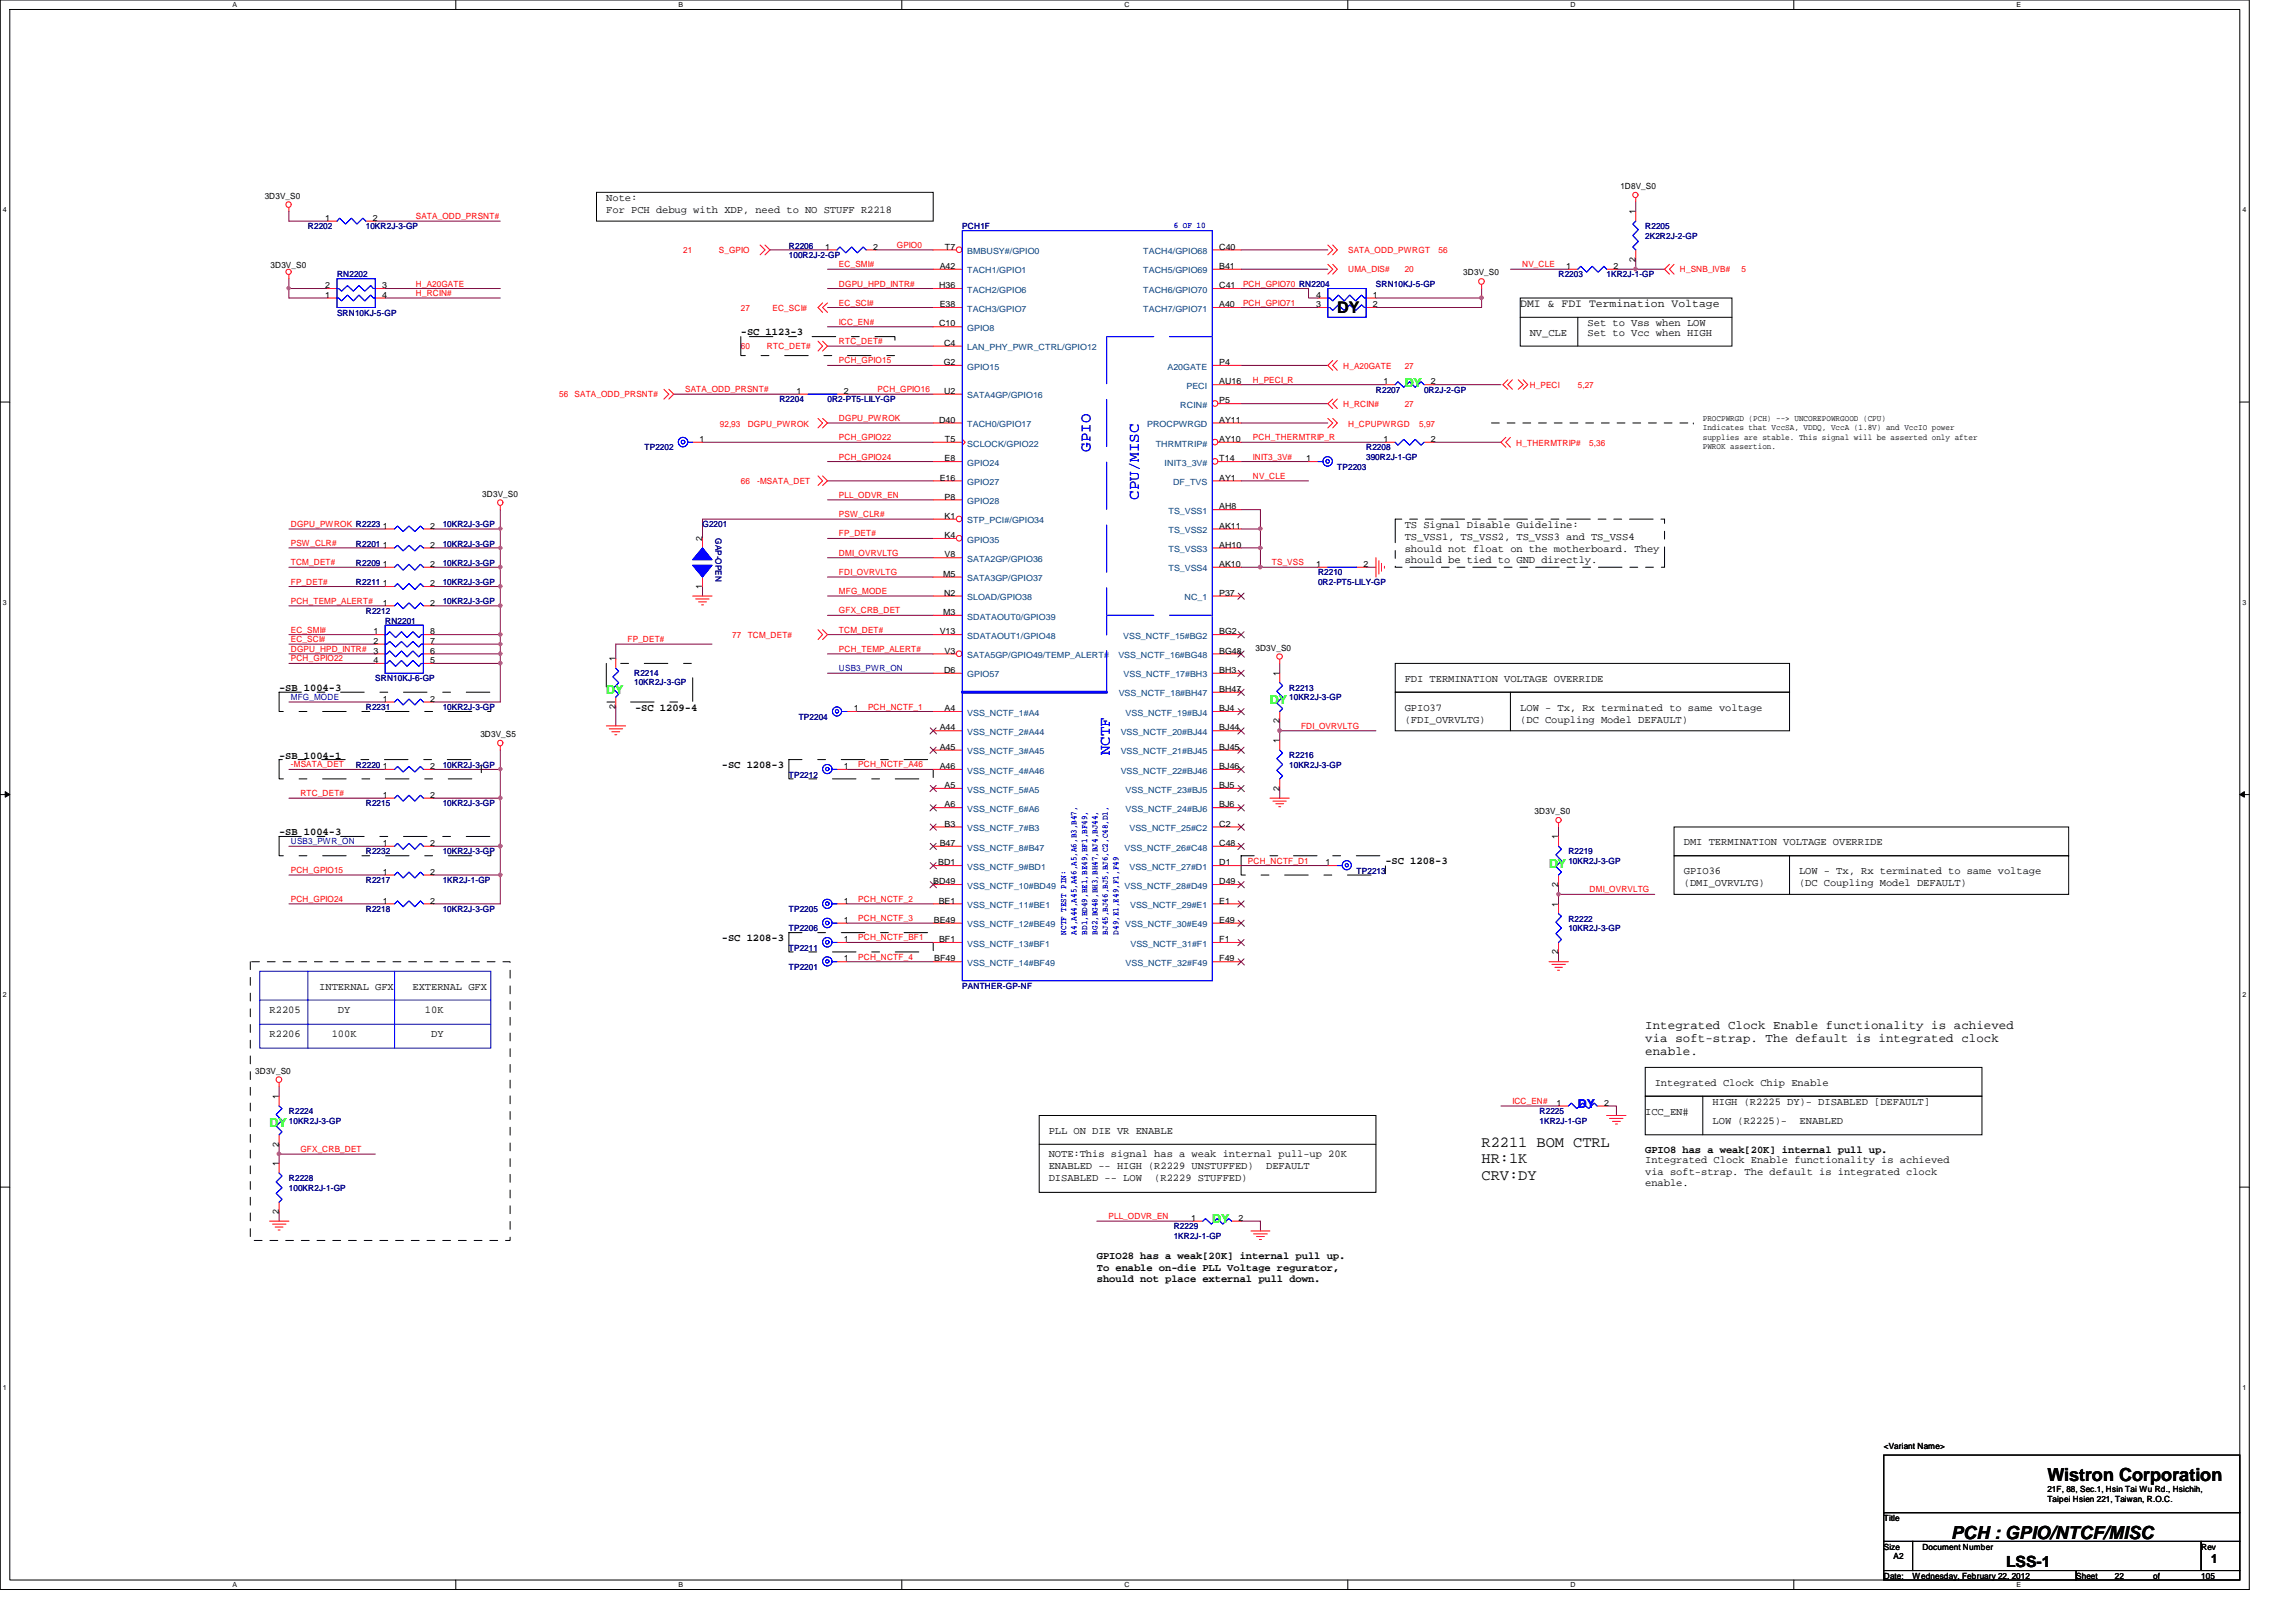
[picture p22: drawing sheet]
<svg xmlns="http://www.w3.org/2000/svg" width="297mm" height="210mm" viewBox="0 0 297 210" stroke-linecap="round" stroke-linejoin="round" font-family="sans-serif">
<defs><g id="words">
<g font-size="2.3">
<text x="264.9" y="191.7">Wistron Corporation</text>
<text x="252.4" y="199.2">PCH : GPIO/NTCF/MISC</text>
</g>
<text font-size="2.1" x="173" y="40.5">DY</text>
<g font-size="2" fill="#00f">
<text x="141.1" y="58.5" transform="rotate(-90 141.1 58.5)">GPIO</text>
<text x="147.3" y="64.7" transform="rotate(-90 147.3 64.7)">CPU/MISC</text>
<text x="143.6" y="97.7" transform="rotate(-90 143.6 97.7)">NCTF</text>
</g>
<g font-size="2">
<text x="191.7" y="148.4">R2211 BOM CTRL</text>
<text x="191.7" y="150.5">HR:1K</text>
<text x="191.7" y="152.7">CRV:DY</text>
<text x="259.5" y="202.7">LSS-1</text>
</g>
<g font-size="1.6" fill="#0f0">
<text x="181.7" y="50">DY</text>
<text x="78.4" y="89.9">DY</text>
<text x="164.3" y="91.1">DY</text>
<text x="200.4" y="112.3">DY</text>
<text x="34.9" y="145.9">DY</text>
<text x="156.8" y="158.3">DY</text>
</g>
<g font-size="1.6">
<text x="212.8" y="133.2">Integrated Clock Enable functionality is achieved</text>
<text x="212.8" y="134.9">via soft-strap. The default is integrated clock</text>
<text x="212.8" y="136.6">enable.</text>
<text x="286" y="202.3">1</text>
</g>
<text font-size="1.6" fill="#00f" x="204.1" y="143.4">DY</text>
<text font-size="1.5" x="196.7" y="39.8">DMI &amp; FDI Termination Voltage</text>
<g font-size="1.4">
<text x="78.4" y="26">Note:</text>
<text x="78.4" y="27.6">For PCH debug with XDP, need to NO STUFF R2218</text>
<text x="95.8" y="43.4">-SC 1123-3</text>
<text x="197.9" y="43.4">NV_CLE</text>
<text x="205.4" y="42.2">Set to Vss when LOW</text>
<text x="205.4" y="43.4">Set to Vcc when HIGH</text>
<text x="181.7" y="68.3">TS Signal Disable Guideline:</text>
<text x="181.7" y="69.8">TS_VSS1, TS_VSS2, TS_VSS3 and TS_VSS4</text>
<text x="181.7" y="71.4">should not float on the motherboard. They</text>
<text x="181.7" y="72.9">should be tied to GND directly.</text>
<text x="36.1" y="89.5">-SB 1004-3</text>
<text x="181.7" y="88.3">FDI TERMINATION VOLTAGE OVERRIDE</text>
<text x="82.2" y="91.9">-SC 1209-4</text>
<text x="181.7" y="92">GPIO37</text>
<text x="181.7" y="93.5">(FDI_OVRVLTG)</text>
<text x="196.7" y="92">LOW - Tx, Rx terminated to same voltage</text>
<text x="196.7" y="93.5">(DC Coupling Model DEFAULT)</text>
<text x="36.1" y="98.2">-SB 1004-1</text>
<text x="93.4" y="99.4">-SC 1208-3</text>
<text x="36.1" y="108.1">-SB 1004-3</text>
<text x="179.2" y="111.8">-SC 1208-3</text>
<text x="217.8" y="113.2">GPIO36</text>
<text x="217.8" y="109.4">DMI TERMINATION VOLTAGE OVERRIDE</text>
<text x="232.7" y="113.2">LOW - Tx, Rx terminated to same voltage</text>
<text x="217.8" y="114.7">(DMI_OVRVLTG)</text>
<text x="232.7" y="114.7">(DC Coupling Model DEFAULT)</text>
<text x="93.4" y="121.8">-SC 1208-3</text>
<text x="34.9" y="131.1">R2205</text>
<text x="41.3" y="128.1">INTERNAL GFX</text>
<text x="43.7" y="131.1">DY</text>
<text x="53.4" y="128.1">EXTERNAL GFX</text>
<text x="55" y="131.1">10K</text>
<text x="34.9" y="134.2">R2206</text>
<text x="42.9" y="134.2">100K</text>
<text x="55.8" y="134.2">DY</text>
<text x="214.1" y="140.5">Integrated Clock Chip Enable</text>
<text x="221.6" y="143">HIGH (R2225 DY)- DISABLED [DEFAULT]</text>
<text x="135.7" y="146.7">PLL ON DIE VR ENABLE</text>
<text x="135.7" y="149.8">NOTE:This signal has a weak internal pull-up 20K</text>
<text x="212.8" y="144.3">ICC_EN#</text>
<text x="212.8" y="149.2">GPIO8 has a weak[20K] internal pull up.</text>
<text x="221.6" y="145.5">LOW (R2225)-</text>
<text x="232.8" y="145.5">ENABLED</text>
<text x="135.7" y="151.3">ENABLED -- HIGH (R2229 UNSTUFFED)</text>
<text x="135.7" y="152.8">DISABLED -- LOW</text>
<text x="149.3" y="152.8">(R2229 STUFFED)</text>
<text x="163.8" y="151.3">DEFAULT</text>
<text x="212.8" y="150.5">Integrated Clock Enable functionality is achieved</text>
<text x="212.8" y="152">via soft-strap. The default is integrated clock</text>
<text x="212.8" y="153.5">enable.</text>
<text x="141.9" y="162.9">GPIO28 has a weak[20K] internal pull up.</text>
<text x="141.9" y="164.4">To enable on-die PLL Voltage regurator,</text>
<text x="141.9" y="165.9">should not place external pull down.</text>
</g>
<g font-size="1.1">
<text x="34.2" y="25.7">3D3V_S0</text>
<text x="42.1" y="28.6">1</text>
<text x="48.2" y="28.6">2</text>
<text x="209.6" y="24.4">1D8V_S0</text>
<text x="211.6" y="27.7" transform="rotate(-90 211.6 27.7)">1</text>
<text x="35" y="34.6">3D3V_S0</text>
<text x="106.8" y="32.3">1</text>
<text x="112.9" y="32.3">2</text>
<text x="121.6" y="34.8">A42</text>
<text x="122.3" y="32.3">T7</text>
<text x="157.7" y="32.3">C40</text>
<text x="157.7" y="34.8">B41</text>
<text x="189.3" y="35.6">3D3V_S0</text>
<text x="202.6" y="34.8">1</text>
<text x="208.7" y="34.8">2</text>
<text x="211.6" y="33.9" transform="rotate(-90 211.6 33.9)">2</text>
<text x="42.1" y="38.5">1</text>
<text x="42.1" y="37.3">2</text>
<text x="49.4" y="37.3">3</text>
<text x="49.4" y="38.5">4</text>
<text x="121.5" y="37.3">H36</text>
<text x="121.6" y="39.8">E38</text>
<text x="157.7" y="37.3">C41</text>
<text x="157.7" y="39.8">A40</text>
<text x="170.3" y="39.8">3</text>
<text x="170.3" y="38.5">4</text>
<text x="177.6" y="38.5">1</text>
<text x="177.6" y="39.8">2</text>
<text x="121.5" y="42.2">C10</text>
<text x="122.1" y="47.2">G2</text>
<text x="122.1" y="44.7">C4</text>
<text x="157.7" y="47.2">P4</text>
<text x="103" y="51">1</text>
<text x="109.2" y="51">2</text>
<text x="122.1" y="51">U2</text>
<text x="157.7" y="52.2">P5</text>
<text x="157.7" y="49.7">AU16</text>
<text x="179" y="49.7">1</text>
<text x="185.1" y="49.7">2</text>
<text x="90.5" y="57.2">1</text>
<text x="121.5" y="54.7">D40</text>
<text x="122.2" y="59.7">E8</text>
<text x="122.3" y="57.2">T5</text>
<text x="157.7" y="57.2">AY10</text>
<text x="157.7" y="59.7">T14</text>
<text x="157.7" y="54.7">AY11</text>
<text x="169" y="59.7">1</text>
<text x="179" y="57.2">1</text>
<text x="185.1" y="57.2">2</text>
<text x="220.3" y="54.4">PROCPWRGD (PCH) --&gt; UNCOREPOWRGOOD (CPU)</text>
<text x="220.3" y="55.7">Indicates that VccSA, VDDQ, VccA (1.8V) and VccIO power</text>
<text x="220.3" y="56.9">supplies are stable. This signal will be asserted only after</text>
<text x="220.3" y="58.1">PWROK assertion.</text>
<text x="62.4" y="64.3">3D3V_S0</text>
<text x="121.6" y="62.2">E16</text>
<text x="122.2" y="64.6">P8</text>
<text x="157.7" y="65.9">AH8</text>
<text x="157.7" y="62.2">AY1</text>
<text x="49.5" y="70.9">1</text>
<text x="49.5" y="68.4">1</text>
<text x="55.7" y="70.9">2</text>
<text x="55.7" y="68.4">2</text>
<text x="90.8" y="70" transform="rotate(-90 90.8 70)">2</text>
<text x="122.2" y="67.1">K1</text>
<text x="122.2" y="69.6">K4</text>
<text x="157.7" y="70.9">AH10</text>
<text x="157.7" y="68.4">AK11</text>
<text x="49.5" y="75.9">1</text>
<text x="49.5" y="73.4">1</text>
<text x="55.7" y="75.9">2</text>
<text x="55.7" y="73.4">2</text>
<text x="90.8" y="76.2" transform="rotate(-90 90.8 76.2)">1</text>
<text x="122" y="74.6">M5</text>
<text x="122.1" y="77.1">N2</text>
<text x="122.2" y="72.1">V8</text>
<text x="157.7" y="77.1">P37</text>
<text x="157.7" y="73.4">AK10</text>
<text x="170.3" y="73.4">1</text>
<text x="176.4" y="73.4">2</text>
<text x="48.3" y="82.1">1</text>
<text x="48.3" y="83.3">2</text>
<text x="49.5" y="78.4">1</text>
<text x="55.7" y="83.3">7</text>
<text x="55.7" y="82.1">8</text>
<text x="55.7" y="78.4">2</text>
<text x="121.6" y="82.1">V13</text>
<text x="122" y="79.6">M3</text>
<text x="157.7" y="82.1">BG2</text>
<text x="48.3" y="84.6">3</text>
<text x="48.3" y="85.8">4</text>
<text x="55.7" y="85.8">5</text>
<text x="55.7" y="84.6">6</text>
<text x="79.6" y="85.6" transform="rotate(-90 79.6 85.6)">1</text>
<text x="122.1" y="87.1">D6</text>
<text x="122.2" y="84.6">V3</text>
<text x="157.7" y="89.5">BH47</text>
<text x="157.7" y="84.6">BG48</text>
<text x="157.7" y="87.1">BH3</text>
<text x="162.4" y="84.2">3D3V_S0</text>
<text x="165.5" y="87.5" transform="rotate(-90 165.5 87.5)">1</text>
<text x="49.5" y="90.8">1</text>
<text x="55.7" y="90.8">2</text>
<text x="62.1" y="95.4">3D3V_S5</text>
<text x="79.6" y="91.7" transform="rotate(-90 79.6 91.7)">2</text>
<text x="110.4" y="92">1</text>
<text x="121.6" y="94.5">A44</text>
<text x="122.2" y="92">A4</text>
<text x="157.7" y="92">BJ4</text>
<text x="157.7" y="94.5">BJ44</text>
<text x="165.5" y="93.6" transform="rotate(-90 165.5 93.6)">2</text>
<text x="49.5" y="99.5">1</text>
<text x="55.7" y="99.5">2</text>
<text x="109.2" y="99.5">1</text>
<text x="121.6" y="97">A45</text>
<text x="121.6" y="99.5">A46</text>
<text x="122.2" y="102">A5</text>
<text x="157.7" y="102">BJ5</text>
<text x="157.7" y="97">BJ45</text>
<text x="157.7" y="99.5">BJ46</text>
<text x="165.5" y="96.2" transform="rotate(-90 165.5 96.2)">1</text>
<text x="49.5" y="103.3">1</text>
<text x="55.7" y="103.3">2</text>
<text x="122.2" y="104.5">A6</text>
<text x="122.2" y="107">B3</text>
<text x="157.7" y="104.5">BJ6</text>
<text x="157.7" y="107">C2</text>
<text x="165.5" y="102.3" transform="rotate(-90 165.5 102.3)">2</text>
<text x="198.5" y="105.3">3D3V_S0</text>
<text x="49.5" y="109.5">1</text>
<text x="49.5" y="113.2">1</text>
<text x="55.7" y="109.5">2</text>
<text x="55.7" y="113.2">2</text>
<text x="121.4" y="112">BD1</text>
<text x="121.6" y="109.5">B47</text>
<text x="157.7" y="109.5">C48</text>
<text x="157.7" y="112">D1</text>
<text x="171.5" y="112">1</text>
<text x="201.6" y="108.6" transform="rotate(-90 201.6 108.6)">1</text>
<text x="49.5" y="116.9">1</text>
<text x="55.7" y="116.9">2</text>
<text x="109.2" y="119.4">1</text>
<text x="109.2" y="116.9">1</text>
<text x="120.7" y="114.4">BD49</text>
<text x="120.8" y="119.4">BE49</text>
<text x="121.5" y="116.9">BE1</text>
<text x="157.7" y="114.4">D49</text>
<text x="157.7" y="116.9">E1</text>
<text x="157.7" y="119.4">E49</text>
<text x="201.6" y="117.3" transform="rotate(-90 201.6 117.3)">1</text>
<text x="201.6" y="114.8" transform="rotate(-90 201.6 114.8)">2</text>
<text x="109.2" y="121.9">1</text>
<text x="109.2" y="124.4">1</text>
<text x="120.9" y="124.4">BF49</text>
<text x="121.5" y="121.9">BF1</text>
<text x="157.7" y="124.4">F49</text>
<text x="157.7" y="121.9">F1</text>
<text x="201.6" y="123.5" transform="rotate(-90 201.6 123.5)">2</text>
<text x="33" y="138.9">3D3V_S0</text>
<text x="36.1" y="142.2" transform="rotate(-90 36.1 142.2)">1</text>
<text x="201.4" y="143.1">1</text>
<text x="207.5" y="143.1">2</text>
<text x="36.1" y="148.4" transform="rotate(-90 36.1 148.4)">2</text>
<text x="36.1" y="150.9" transform="rotate(-90 36.1 150.9)">1</text>
<text x="36.1" y="157.1" transform="rotate(-90 36.1 157.1)">2</text>
<text x="154.1" y="158">1</text>
<text x="160.2" y="158">2</text>
<text x="243.7" y="187.5">&lt;Variant Name&gt;</text>
<text x="243.7" y="196.8">Title</text>
<text x="264.9" y="193.1">21F, 88, Sec.1, Hsin Tai Wu Rd., Hsichih,</text>
<text x="264.9" y="194.4">Taipei Hsien 221, Taiwan, R.O.C.</text>
<text x="243.7" y="200.5">Size</text>
<text x="245" y="201.8">A2</text>
<text x="248.7" y="200.5">Document Number</text>
<text x="284.8" y="200.5">Rev</text>
<text x="243.7" y="204.3">Date:</text>
<text x="247.4" y="204.3">Wednesday, February 22, 2012</text>
<text x="268.6" y="204.3">Sheet</text>
<text x="273.6" y="204.3">22</text>
<text x="278.5" y="204.3">of</text>
<text x="284.8" y="204.3">105</text>
</g>
<g font-size="1.1" fill="#000080">
<text x="39.8" y="29.7">R2202</text>
<text x="47.3" y="29.7">10KR2J-3-GP</text>
<text x="124.5" y="29.7">PCH1F</text>
<text x="212.8" y="29.7">R2205</text>
<text x="43.6" y="35.9">RN2202</text>
<text x="102.1" y="32.2">R2206</text>
<text x="102.1" y="33.4">100R2J-2-GP</text>
<text x="201.6" y="35.9">R2203</text>
<text x="207.9" y="35.9">1KR2J-1-GP</text>
<text x="212.8" y="30.9">2K2R2J-2-GP</text>
<text x="43.6" y="40.9">SRN10KJ-5-GP</text>
<text x="178" y="37.1">SRN10KJ-5-GP</text>
<text x="100.8" y="52.1">R2204</text>
<text x="107.1" y="52.1">0R2-PT5-LILY-GP</text>
<text x="178" y="50.8">R2207</text>
<text x="184.2" y="50.8">0R2J-2-GP</text>
<text x="83.4" y="58.3">TP2202</text>
<text x="176.7" y="58.3">R2208</text>
<text x="176.7" y="59.5">390R2J-1-GP</text>
<text x="173" y="60.8">TP2203</text>
<text x="46.1" y="70.7">R2201</text>
<text x="57.3" y="70.7">10KR2J-3-GP</text>
<text x="57.3" y="68.2">10KR2J-3-GP</text>
<text x="90.9" y="68.2">G2201</text>
<text x="92.6" y="69.7" transform="rotate(90 92.6 69.7)">GAP-OPEN</text>
<text x="46.1" y="75.7">R2211</text>
<text x="46.1" y="73.2">R2209</text>
<text x="57.3" y="75.7">10KR2J-3-GP</text>
<text x="57.3" y="73.2">10KR2J-3-GP</text>
<text x="170.5" y="74.5">R2210</text>
<text x="170.5" y="75.7">0R2-PT5-LILY-GP</text>
<text x="47.3" y="79.5">R2212</text>
<text x="49.8" y="80.7">RN2201</text>
<text x="57.3" y="78.2">10KR2J-3-GP</text>
<text x="48.6" y="88.2">SRN10KJ-6-GP</text>
<text x="82" y="87.5">R2214</text>
<text x="82" y="88.6">10KR2J-3-GP</text>
<text x="166.8" y="89.4">R2213</text>
<text x="47.3" y="91.9">R2231</text>
<text x="57.3" y="91.9">10KR2J-3-GP</text>
<text x="103.3" y="93.1">TP2204</text>
<text x="166.8" y="90.6">10KR2J-3-GP</text>
<text x="46.1" y="99.4">R2220</text>
<text x="57.3" y="99.4">10KR2J-3-GP</text>
<text x="102.1" y="100.6">TP2212</text>
<text x="166.8" y="98.1">R2216</text>
<text x="166.8" y="99.4">10KR2J-3-GP</text>
<text x="47.3" y="104.4">R2215</text>
<text x="57.3" y="104.4">10KR2J-3-GP</text>
<text x="47.3" y="110.6">R2232</text>
<text x="57.3" y="110.6">10KR2J-3-GP</text>
<text x="175.5" y="113.1">TP2213</text>
<text x="202.9" y="110.6">R2219</text>
<text x="202.9" y="111.8">10KR2J-3-GP</text>
<text x="47.3" y="118">R2218</text>
<text x="47.3" y="114.3">R2217</text>
<text x="57.3" y="118">10KR2J-3-GP</text>
<text x="57.3" y="114.3">1KR2J-1-GP</text>
<text x="102.1" y="118">TP2205</text>
<text x="202.9" y="119.3">R2222</text>
<text x="102.1" y="123">TP2211</text>
<text x="102.1" y="120.5">TP2206</text>
<text x="102.1" y="125.5">TP2201</text>
<text x="202.9" y="120.5">10KR2J-3-GP</text>
<text x="124.5" y="128">PANTHER-GP-NF</text>
<text x="37.4" y="144.2">R2224</text>
<text x="37.4" y="145.4">10KR2J-3-GP</text>
<text x="199.2" y="144.2">R2225</text>
<text x="199.2" y="145.4">1KR2J-1-GP</text>
<text x="37.4" y="152.9">R2228</text>
<text x="37.4" y="154.1">100KR2J-1-GP</text>
<text x="151.8" y="159.1">R2229</text>
<text x="151.8" y="160.4">1KR2J-1-GP</text>
</g>
<g font-size="1.1" fill="#f00">
<text x="53.8" y="28.4">SATA_ODD_PRSNT#</text>
<text x="88.4" y="32.8">21</text>
<text x="93" y="32.8">S_GPIO</text>
<text x="108.5" y="34.6">EC_SMI#</text>
<text x="116" y="32.1">GPIO0</text>
<text x="174.4" y="32.8">SATA_ODD_PWRGT</text>
<text x="174.4" y="35.3">UMA_DIS#</text>
<text x="181.7" y="35.3">20</text>
<text x="186.1" y="32.8">56</text>
<text x="196.9" y="34.6">NV_CLE</text>
<text x="217.3" y="35.3">H_SNB_IVB#</text>
<text x="225.3" y="35.3">5</text>
<text x="53.8" y="38.3">H_RCIN#</text>
<text x="53.8" y="37.1">H_A20GATE</text>
<text x="95.8" y="40.3">27</text>
<text x="99.9" y="40.3">EC_SCI#</text>
<text x="108.5" y="37.1">DGPU_HPD_INTR#</text>
<text x="108.5" y="39.5">EC_SCI#</text>
<text x="160.8" y="37.1">PCH_GPIO70 RN2204</text>
<text x="160.8" y="39.5">PCH_GPIO71</text>
<text x="95.8" y="45.2">60</text>
<text x="99.2" y="45.2">RTC_DET#</text>
<text x="108.5" y="42">ICC_EN#</text>
<text x="108.5" y="47">PCH_GPIO15</text>
<text x="108.5" y="44.5">RTC_DET#</text>
<text x="173.8" y="47.7">H_A20GATE</text>
<text x="181.7" y="47.7">27</text>
<text x="72.3" y="51.4">56</text>
<text x="74.3" y="51.4">SATA_ODD_PRSNT#</text>
<text x="88.6" y="50.8">SATA_ODD_PRSNT#</text>
<text x="113.5" y="50.8">PCH_GPIO16</text>
<text x="162.1" y="49.5">H_PECI_R</text>
<text x="173.8" y="52.7">H_RCIN#</text>
<text x="181.7" y="52.7">27</text>
<text x="197.9" y="50.2">H_PECI</text>
<text x="204.1" y="50.2">5,27</text>
<text x="93.1" y="55.2">92,93</text>
<text x="96.7" y="55.2">DGPU_PWROK</text>
<text x="108.5" y="54.5">DGPU_PWROK</text>
<text x="108.5" y="59.5">PCH_GPIO24</text>
<text x="108.5" y="57">PCH_GPIO22</text>
<text x="162.1" y="57">PCH_THERMTRIP_R</text>
<text x="162.1" y="59.5">INIT3_3V#</text>
<text x="174.4" y="55.2">H_CPUPWRGD</text>
<text x="183.6" y="55.2">5,97</text>
<text x="196.2" y="57.7">H_THERMTRIP#</text>
<text x="205.6" y="57.7">5,36</text>
<text x="95.8" y="62.7">66</text>
<text x="98" y="62.7">-MSATA_DET</text>
<text x="108.5" y="64.4">PLL_ODVR_EN</text>
<text x="162.1" y="62">NV_CLE</text>
<text x="37.6" y="70.7">PSW_CLR#</text>
<text x="37.6" y="68.2">DGPU_PWROK R2223</text>
<text x="108.5" y="66.9">PSW_CLR#</text>
<text x="108.5" y="69.4">FP_DET#</text>
<text x="108.5" y="71.9">DMI_OVRVLTG</text>
<text x="37.6" y="73.2">TCM_DET#</text>
<text x="37.6" y="75.6">FP_DET#</text>
<text x="108.5" y="76.9">MFG_MODE</text>
<text x="108.5" y="74.4">FDI_OVRVLTG</text>
<text x="164.5" y="73.2">TS_VSS</text>
<text x="37.6" y="81.9">EC_SMI#</text>
<text x="37.6" y="83.1">EC_SCI#</text>
<text x="37.6" y="78.1">PCH_TEMP_ALERT#</text>
<text x="81.2" y="83.1">FP_DET#</text>
<text x="94.7" y="82.5">77</text>
<text x="96.7" y="82.5">TCM_DET#</text>
<text x="108.5" y="79.4">GFX_CRB_DET</text>
<text x="108.5" y="81.9">TCM_DET#</text>
<text x="37.6" y="85.6">PCH_GPIO22</text>
<text x="37.6" y="84.4">DGPU_HPD_INTR#</text>
<text x="108.5" y="84.4">PCH_TEMP_ALERT#</text>
<text x="112.3" y="91.8">PCH_NCTF_1</text>
<text x="168.3" y="94.3">FDI_OVRVLTG</text>
<text x="37.6" y="99.3">-MSATA_DET</text>
<text x="111" y="99.3">PCH_NCTF_A46</text>
<text x="38.9" y="103">RTC_DET#</text>
<text x="37.6" y="113">PCH_GPIO15</text>
<text x="161.5" y="111.8">PCH_NCTF_D1</text>
<text x="37.6" y="116.7">PCH_GPIO24</text>
<text x="111" y="116.7">PCH_NCTF_2</text>
<text x="111" y="119.2">PCH_NCTF_3</text>
<text x="205.7" y="115.5">DMI_OVRVLTG</text>
<text x="111" y="124.2">PCH_NCTF_4</text>
<text x="111" y="121.7">PCH_NCTF_BF1</text>
<text x="195.7" y="142.9">ICC_EN#</text>
<text x="38.9" y="149.1">GFX_CRB_DET</text>
<text x="143.4" y="157.8">PLL_ODVR_EN</text>
</g>
<g font-size="1.1" fill="#00f">
<text x="151.8" y="29.5">6 OF 10</text>
<text x="108.5" y="86.9">USB3_PWR_ON</text>
<text x="37.6" y="90.6">MFG_MODE</text>
<text x="37.6" y="109.3">USB3_PWR_ON</text>
<text x="137.9" y="120.9" transform="rotate(-90 137.9 120.9)">NCTF TEST PIN:</text>
<text x="139.3" y="120.9" transform="rotate(-90 139.3 120.9)">A4,A44,A45,A46,A5,A6,B3,B47,</text>
<text x="140.6" y="120.9" transform="rotate(-90 140.6 120.9)">BD1,BD49,BE1,BE49,BF1,BF49,</text>
<text x="142" y="120.9" transform="rotate(-90 142 120.9)">BG2,BG48,BH3,BH47,BJ4,BJ44,</text>
<text x="143.3" y="120.9" transform="rotate(-90 143.3 120.9)">BJ45,BJ46,BJ5,BJ6,C2,C48,D1,</text>
<text x="144.7" y="120.9" transform="rotate(-90 144.7 120.9)">D49,E1,E49,F1,F49</text>
</g>
<g font-size="1.1" fill="#004080">
<text x="125.1" y="32.9">BMBUSY#/GPIO0</text>
<text x="125.1" y="35.4">TACH1/GPIO1</text>
<text x="147.9" y="32.9">TACH4/GPIO68</text>
<text x="147.9" y="35.4">TACH5/GPIO69</text>
<text x="125.1" y="37.9">TACH2/GPIO6</text>
<text x="125.1" y="40.3">TACH3/GPIO7</text>
<text x="147.9" y="37.9">TACH6/GPIO70</text>
<text x="147.9" y="40.3">TACH7/GPIO71</text>
<text x="125.1" y="45.3">LAN_PHY_PWR_CTRL/GPIO12</text>
<text x="125.1" y="42.8">GPIO8</text>
<text x="125.1" y="47.8">GPIO15</text>
<text x="151" y="47.8">A20GATE</text>
<text x="125.1" y="51.6">SATA4GP/GPIO16</text>
<text x="152.7" y="52.8">RCIN#</text>
<text x="153.5" y="50.3">PECI</text>
<text x="125.1" y="55.3">TACH0/GPIO17</text>
<text x="125.1" y="57.8">SCLOCK/GPIO22</text>
<text x="148.4" y="55.3">PROCPWRGD</text>
<text x="149.5" y="57.8">THRMTRIP#</text>
<text x="125.1" y="62.8">GPIO27</text>
<text x="125.1" y="65.2">GPIO28</text>
<text x="125.1" y="60.3">GPIO24</text>
<text x="150.7" y="60.3">INIT3_3V#</text>
<text x="151.8" y="62.8">DF_TVS</text>
<text x="125.1" y="67.7">STP_PCI#/GPIO34</text>
<text x="125.1" y="70.2">GPIO35</text>
<text x="151.2" y="71.5">TS_VSS3</text>
<text x="151.2" y="69">TS_VSS2</text>
<text x="151.2" y="66.5">TS_VSS1</text>
<text x="125.1" y="75.2">SATA3GP/GPIO37</text>
<text x="125.1" y="77.7">SLOAD/GPIO38</text>
<text x="125.1" y="72.7">SATA2GP/GPIO36</text>
<text x="151.2" y="74">TS_VSS4</text>
<text x="153.2" y="77.7">NC_1</text>
<text x="125.1" y="80.2">SDATAOUT0/GPIO39</text>
<text x="125.1" y="82.7">SDATAOUT1/GPIO48</text>
<text x="145.3" y="82.7">VSS_NCTF_15#BG2</text>
<text x="125.1" y="87.7">GPIO57</text>
<text x="125.1" y="85.2">SATA5GP/GPIO49/TEMP_ALERT#</text>
<text x="144.7" y="85.2">VSS_NCTF_16#BG48</text>
<text x="145.4" y="87.7">VSS_NCTF_17#BH3</text>
<text x="125.1" y="92.6">VSS_NCTF_1#A4</text>
<text x="125.1" y="95.1">VSS_NCTF_2#A44</text>
<text x="144.7" y="90.1">VSS_NCTF_18#BH47</text>
<text x="145" y="95.1">VSS_NCTF_20#BJ44</text>
<text x="145.6" y="92.6">VSS_NCTF_19#BJ4</text>
<text x="125.1" y="97.6">VSS_NCTF_3#A45</text>
<text x="125.1" y="100.1">VSS_NCTF_4#A46</text>
<text x="145" y="97.6">VSS_NCTF_21#BJ45</text>
<text x="145" y="100.1">VSS_NCTF_22#BJ46</text>
<text x="125.1" y="102.6">VSS_NCTF_5#A5</text>
<text x="125.1" y="105.1">VSS_NCTF_6#A6</text>
<text x="125.1" y="107.6">VSS_NCTF_7#B3</text>
<text x="145.6" y="102.6">VSS_NCTF_23#BJ5</text>
<text x="145.6" y="105.1">VSS_NCTF_24#BJ6</text>
<text x="146.1" y="107.6">VSS_NCTF_25#C2</text>
<text x="125.1" y="110.1">VSS_NCTF_8#B47</text>
<text x="125.1" y="112.6">VSS_NCTF_9#BD1</text>
<text x="145.5" y="110.1">VSS_NCTF_26#C48</text>
<text x="146.1" y="112.6">VSS_NCTF_27#D1</text>
<text x="125.1" y="115">VSS_NCTF_10#BD49</text>
<text x="125.1" y="117.5">VSS_NCTF_11#BE1</text>
<text x="145.5" y="115">VSS_NCTF_28#D49</text>
<text x="146.2" y="117.5">VSS_NCTF_29#E1</text>
<text x="125.1" y="120">VSS_NCTF_12#BE49</text>
<text x="125.1" y="122.5">VSS_NCTF_13#BF1</text>
<text x="125.1" y="125">VSS_NCTF_14#BF49</text>
<text x="145.6" y="120">VSS_NCTF_30#E49</text>
<text x="145.6" y="125">VSS_NCTF_32#F49</text>
<text x="146.3" y="122.5">VSS_NCTF_31#F1</text>
</g>
<g font-size=".9">
<text x="30.1" y=".9">A</text>
<text x="87.8" y=".9">B</text>
<text x="145.5" y=".9">C</text>
<text x="203.2" y=".9">D</text>
<text x="260.9" y=".9">E</text>
<text x=".4" y="27.4">4</text>
<text x="290.1" y="27.4">4</text>
<text x=".4" y="78.2">3</text>
<text x="290.1" y="78.2">3</text>
<text x=".4" y="129">2</text>
<text x="290.1" y="129">2</text>
<text x=".4" y="179.8">1</text>
<text x="290.1" y="179.8">1</text>
<text x="30.1" y="205.4">A</text>
<text x="87.8" y="205.4">B</text>
<text x="145.5" y="205.4">C</text>
<text x="203.2" y="205.4">D</text>
<text x="260.9" y="205.4">E</text>
</g>
</g></defs>
<path d="M0 0h291v205.7h-291zM1.3 1.2h288.5v203.3h-288.5z" fill="none" stroke="#000" stroke-width=".13"/>
<g fill="#fff">
<path d="M30.1 .1h.5v1h-.5z"/>
<path d="M30.1 204.6h.5v1h-.5z"/>
</g>
<path d="M59 0v1.2M59 204.5v1.2" fill="none" stroke="#000" stroke-width=".13"/>
<g fill="#fff">
<path d="M87.8 .1h.6v1h-.6z"/>
<path d="M87.8 204.6h.6v1h-.6z"/>
</g>
<path d="M116.7 0v1.2M116.7 204.5v1.2" fill="none" stroke="#000" stroke-width=".13"/>
<g fill="#fff">
<path d="M145.5 .1h.6v1h-.6z"/>
<path d="M145.5 204.6h.6v1h-.6z"/>
</g>
<path d="M174.4 0v1.2M174.4 204.5v1.2" fill="none" stroke="#000" stroke-width=".13"/>
<g fill="#fff">
<path d="M203.2 .1h.6v1h-.6z"/>
<path d="M203.2 204.6h.6v1h-.6z"/>
</g>
<path d="M232.1 0v1.2M232.1 204.5v1.2" fill="none" stroke="#000" stroke-width=".13"/>
<g fill="#fff">
<path d="M260.9 .1h.6v1h-.6z"/>
<path d="M260.9 204.6h.6v1h-.6z"/>
<path d="M.4 26.6h.5v1h-.5z"/>
<path d="M290.1 26.6h.5v1h-.5z"/>
<path d="M.4 77.4h.5v1h-.5z"/>
<path d="M290.1 77.4h.5v1h-.5z"/>
</g>
<path d="M0 52h1.3M289.8 52h1.2" fill="none" stroke="#000" stroke-width=".13"/>
<g fill="#fff">
<path d="M.4 128.2h.5v1h-.5z"/>
<path d="M290.1 128.2h.5v1h-.5z"/>
</g>
<path d="M0 102.8h1.3M.7 102.4l.6 .4-.6 .4zM289.8 102.8h1.2M289.8 102.8l.6-.4v.8z" fill="none" stroke="#000" stroke-width=".13"/>
<path d="M.7 102.4l.6 .4-.6 .4zM289.8 102.8l.6-.4v.8z" fill="#000"/>
<g fill="#fff">
<path d="M.4 179h.5v1h-.5z"/>
<path d="M290.1 179h.5v1h-.5z"/>
</g>
<path d="M0 153.6h1.3M289.8 153.6h1.2" fill="none" stroke="#000" stroke-width=".13"/>
<path d="M160.6 70.9h2.5v2.5h-2.5" fill="none" stroke="#800040" stroke-width=".13"/>
<path d="M162.9 73.2h.3l.1 .2-.1 .1-.2 .1-.1-.1z" fill-rule="evenodd" fill="#f0f"/>
<path d="M162.9 73.2h.3l.1 .2-.1 .1-.2 .1-.1-.1z" fill="none" stroke="#f0f" stroke-width=".13"/>
<path d="M162.9 70.8h.3l.1 .1-.1 .1-.2 .1-.1-.1z" fill-rule="evenodd" fill="#f0f"/>
<path d="M162.9 70.8h.3l.1 .1-.1 .1-.2 .1-.1-.1z" fill="none" stroke="#f0f" stroke-width=".13"/>
<path d="M160.6 66h2.5M160.6 68.5h2.5v2.4M163.1 73.4h7.4" fill="none" stroke="#800040" stroke-width=".13"/>
<path d="M162.9 68.3h.3l.1 .1-.1 .1-.2 .1-.1-.1z" fill-rule="evenodd" fill="#f0f"/>
<path d="M162.9 68.3h.3l.1 .1-.1 .1-.2 .1-.1-.1z" fill="none" stroke="#f0f" stroke-width=".13"/>
<path d="M64.7 78.4v3.7" fill="none" stroke="#800040" stroke-width=".13"/>
<path d="M64.6 78.2h.3v.2v.1l-.2 .1-.1-.1z" fill-rule="evenodd" fill="#f0f"/>
<path d="M64.6 78.2h.3v.2v.1l-.2 .1-.1-.1z" fill="none" stroke="#f0f" stroke-width=".13"/>
<g fill="none" stroke="#800040" stroke-width=".13">
<path d="M37.4 36.1v2.5h4.9M49.8 38.6h14.9M160.6 34.8h11.2M107.1 54.7h13.6M37.4 73.4h12.4M90.9 67.2v2.5M107.1 77.1h13.6M110.8 92.1h9.9M37.4 113.2h12.4M56 113.2h8.7M56 109.5h8.7M109.6 117h11.1"/>
<path d="M109.6 119.5h11.1M109.6 124.5h11.1"/>
</g>
<path d="M64.6 109.3h.3v.2v.1l-.2 .1-.1-.1z" fill-rule="evenodd" fill="#f0f"/>
<path d="M64.6 109.3h.3v.2v.1l-.2 .1-.1-.1z" fill="none" stroke="#f0f" stroke-width=".13"/>
<path d="M37.4 90.8h12.4M56 90.8h8.7M64.7 103.3v6.2" fill="none" stroke="#800040" stroke-width=".13"/>
<path d="M64.6 103.1h.3v.2v.1l-.2 .1-.1-.1z" fill-rule="evenodd" fill="#f0f"/>
<path d="M64.6 103.1h.3v.2v.1l-.2 .1-.1-.1z" fill="none" stroke="#f0f" stroke-width=".13"/>
<path d="M37.4 37.3h4.9M37.4 109.5h12.4" fill="none" stroke="#800040" stroke-width=".13"/>
<path d="M37.2 37.1h.3v.2v.1l-.2 .1-.1-.1z" fill-rule="evenodd" fill="#f0f"/>
<path d="M37.2 37.1h.3v.2v.1l-.2 .1-.1-.1z" fill="none" stroke="#f0f" stroke-width=".13"/>
<path d="M49.8 37.3h14.9M56 82.1h8.7" fill="none" stroke="#800040" stroke-width=".13"/>
<path d="M64.6 81.9h.3v.2v.2h-.2h-.1z" fill-rule="evenodd" fill="#f0f"/>
<path d="M64.6 81.9h.3v.2v.2h-.2h-.1z" fill="none" stroke="#f0f" stroke-width=".13"/>
<path d="M56 83.4h8.7" fill="none" stroke="#800040" stroke-width=".13"/>
<path d="M64.6 83.2h.3v.2v.1l-.2 .1-.1-.1z" fill-rule="evenodd" fill="#f0f"/>
<path d="M64.6 83.2h.3v.2v.1l-.2 .1-.1-.1z" fill="none" stroke="#f0f" stroke-width=".13"/>
<path d="M56 84.6h8.7" fill="none" stroke="#800040" stroke-width=".13"/>
<path d="M64.6 84.4h.3v.2v.2h-.2h-.1z" fill-rule="evenodd" fill="#f0f"/>
<path d="M64.6 84.4h.3v.2v.2h-.2h-.1z" fill="none" stroke="#f0f" stroke-width=".13"/>
<path d="M56 85.9h8.7" fill="none" stroke="#800040" stroke-width=".13"/>
<path d="M64.6 85.7h.3v.1v.2l-.2 .1-.1-.1z" fill-rule="evenodd" fill="#f0f"/>
<path d="M64.6 85.7h.3v.1v.2l-.2 .1-.1-.1z" fill="none" stroke="#f0f" stroke-width=".13"/>
<g fill="none" stroke="#800040" stroke-width=".13">
<path d="M37.4 27.3v1.3h4.9M48.6 28.6h16.1M99.6 32.3h7.5M113.3 32.3h7.4M37.4 85.9h11.2M37.4 82.1h11.2M37.4 84.6h11.2M37.4 83.4h11.2M64.7 82.1v3.8M56 117h8.7M201.6 107v1.2M201.6 114.5v1.2"/>
<path d="M201.6 123.2v1.3"/>
</g>
<path d="M201.5 115.5h.3v.2v.2l-.2 .1-.1-.1z" fill-rule="evenodd" fill="#f0f"/>
<path d="M201.5 115.5h.3v.2v.2l-.2 .1-.1-.1z" fill="none" stroke="#f0f" stroke-width=".13"/>
<path d="M107.1 42.3h13.6M165.6 94.6h12.4M165.6 93.3v1.3M165.6 94.6v1.2M165.6 85.9v1.2M201.6 115.7h12.5M141.9 158h12.4M160.6 158h2.5v1.3M207.9 143.1h1.2v1.3" fill="none" stroke="#800040" stroke-width=".13"/>
<path d="M165.4 94.4h.3l.1 .1-.1 .2-.2 .1-.1-.1z" fill-rule="evenodd" fill="#f0f"/>
<path d="M165.4 94.4h.3l.1 .1-.1 .2-.2 .1-.1-.1z" fill="none" stroke="#f0f" stroke-width=".13"/>
<g fill="none" stroke="#800040" stroke-width=".13">
<path d="M107.1 34.8h13.6M107.1 37.3h13.6M160.6 37.3h8.7M160.6 39.8h9.9M160.6 32.3h11.2M87.2 51h16.1M160.6 59.7h8.7M160.6 57.2h18.6M160.6 49.8h18.6M160.6 47.3h11.2M160.6 54.7h11.2M160.6 52.2h11.2"/>
<path d="M185.5 57.2h8.7M185.5 49.8h8.7M37.4 78.4h12.4M64.7 75.9v2.5h-8.7M90.9 67.2h29.8M107.1 74.7h13.6M107.1 64.7h13.6M107.1 87.1h13.6M165.6 102v1.3M201.6 115.7v1.3M194.2 143.1h7.4"/>
</g>
<path d="M64.6 75.7h.3v.2v.1l-.2 .1-.1-.1z" fill-rule="evenodd" fill="#f0f"/>
<path d="M64.6 75.7h.3v.2v.1l-.2 .1-.1-.1z" fill="none" stroke="#f0f" stroke-width=".13"/>
<path d="M107.1 39.8h13.6M107.1 47.3h13.6M64.7 73.4v2.5h-8.7M107.1 84.6h13.6" fill="none" stroke="#800040" stroke-width=".13"/>
<path d="M64.6 73.2h.3v.2v.1l-.2 .1-.1-.1z" fill-rule="evenodd" fill="#f0f"/>
<path d="M64.6 73.2h.3v.2v.1l-.2 .1-.1-.1z" fill="none" stroke="#f0f" stroke-width=".13"/>
<path d="M195.4 34.8h7.5M211.6 33.6v1.2h-2.5M211.6 26.1v1.2M109.6 51h11.1M37.4 75.9h12.4M64.7 70.9v2.5h-8.7M107.1 69.7h13.6M107.1 72.2h13.6M160.6 62.2h8.7M176.7 73.4h1.3M64.7 99.6v3.7h-8.7" fill="none" stroke="#800040" stroke-width=".13"/>
<path d="M211.4 34.6h.3l.1 .2-.1 .2-.1 .1-.2-.1z" fill-rule="evenodd" fill="#f0f"/>
<path d="M211.4 34.6h.3l.1 .2-.1 .2-.1 .1-.2-.1z" fill="none" stroke="#f0f" stroke-width=".13"/>
<path d="M211.6 34.8h3.7M107.1 62.2h13.6M36.1 149.4h12.5M36.1 148.1v1.3M36.1 149.4v1.2M36.1 140.6v1.3" fill="none" stroke="#800040" stroke-width=".13"/>
<path d="M35.9 149.2h.3l.1 .1-.1 .1-.1 .1-.2-.1z" fill-rule="evenodd" fill="#f0f"/>
<path d="M35.9 149.2h.3l.1 .1-.1 .1-.1 .1-.2-.1z" fill="none" stroke="#f0f" stroke-width=".13"/>
<path d="M163.1 66v2.5M64.7 109.5v3.7M36.1 156.8v1.2" fill="none" stroke="#800040" stroke-width=".13"/>
<path d="M64.6 109.3h.3v.2v.1l-.2 .1-.1-.1z" fill-rule="evenodd" fill="#f0f"/>
<path d="M64.6 109.3h.3v.2v.1l-.2 .1-.1-.1z" fill="none" stroke="#f0f" stroke-width=".13"/>
<path d="M64.7 113.2v3.8" fill="none" stroke="#800040" stroke-width=".13"/>
<path d="M64.6 113h.3v.2v.2l-.2 .1-.1-.1z" fill-rule="evenodd" fill="#f0f"/>
<path d="M64.6 113h.3v.2v.2l-.2 .1-.1-.1z" fill="none" stroke="#f0f" stroke-width=".13"/>
<path d="M90.9 57.2h29.8M107.1 59.7h13.6M107.1 44.8h13.6M37.4 70.9h12.4M56 70.9h8.7M90.9 75.9v1.2M107.1 79.6h13.6M79.7 91.5v2.4M92.1 83.4h-12.4v1.9M37.4 117h12.4M37.4 103.3h12.4" fill="none" stroke="#800040" stroke-width=".13"/>
<path d="M64.6 70.8h.3v.1v.1l-.2 .1-.1-.1z" fill-rule="evenodd" fill="#f0f"/>
<path d="M64.6 70.8h.3v.1v.1l-.2 .1-.1-.1z" fill="none" stroke="#f0f" stroke-width=".13"/>
<path d="M64.7 68.5v2.4M37.4 99.6h12.4M56 99.6h8.7" fill="none" stroke="#800040" stroke-width=".13"/>
<path d="M64.6 99.4h.3v.1v.2h-.2h-.1z" fill-rule="evenodd" fill="#f0f"/>
<path d="M64.6 99.4h.3v.1v.2h-.2h-.1z" fill="none" stroke="#f0f" stroke-width=".13"/>
<path d="M169.3 37.3v1.3h1.2M178 38.6h13.7" fill="none" stroke="#800040" stroke-width=".13"/>
<path d="M191.5 38.4h.3l.1 .1-.1 .2-.2 .1-.1-.1z" fill-rule="evenodd" fill="#f0f"/>
<path d="M191.5 38.4h.3l.1 .1-.1 .2-.2 .1-.1-.1z" fill="none" stroke="#f0f" stroke-width=".13"/>
<path d="M191.7 37.3v2.5h-13.7M37.4 68.5h12.4M56 68.5h8.7M107.1 82.1h13.6" fill="none" stroke="#800040" stroke-width=".13"/>
<path d="M64.6 68.3h.3v.1v.1l-.2 .1-.1-.1z" fill-rule="evenodd" fill="#f0f"/>
<path d="M64.6 68.3h.3v.1v.1l-.2 .1-.1-.1z" fill="none" stroke="#f0f" stroke-width=".13"/>
<path d="M64.7 66v2.5M64.7 97.1v2.5M64.7 85.9v4.9M109.6 99.6h11.1M160.6 112h11.2M109.6 122h11.1" fill="none" stroke="#800040" stroke-width=".13"/>
<g fill="none" stroke="#f00" stroke-width=".13">
<path d="M37.4 26.9v.4M37.4 35.6v.5M98.3 31.7l.7 .6-.7 .7M99 31.7l.6 .6-.6 .7M106.4 39.2l-.6 .6 .6 .6M107.1 32.3h1.2M107.1 39.2l-.7 .6 .7 .6M112.1 32.3h1.2M120.7 37.3h3.8M120.7 39.8h3.8M171.8 31.7l.6 .6-.6 .7M171.8 34.2l.6 .6-.6 .7"/>
<path d="M172.4 31.7l.6 .6-.6 .7M172.4 34.2l.6 .6-.6 .7M191.7 36.8v.5M211.6 25.6v.5M216 34.2l-.7 .6 .7 .7M216.6 34.2l-.6 .6 .6 .7M85.9 50.4l.6 .6-.6 .6M86.5 50.4l.7 .6-.7 .6M105.8 54.1l.6 .6-.6 .7M105.8 44.2l.6 .6-.6 .6M106.4 54.1l.7 .6-.7 .7M106.4 44.2l.7 .6-.7 .6"/>
<path d="M120.7 59.7h3.8M120.7 44.8h3.8M120.7 54.7h3.8M169.3 59.7h1.2M171.8 54.1l.6 .6-.6 .7M172.4 54.1l.6 .6-.6 .7M172.4 46.7l-.6 .6 .6 .6M172.4 51.6l-.6 .6 .6 .7M173 46.7l-.6 .6 .6 .6M173 51.6l-.6 .6 .6 .7M194.8 56.6l-.6 .6 .6 .7M195.1 49.1l-.7 .7 .7 .6"/>
<path d="M195.4 56.6l-.6 .6 .6 .7M195.7 49.1l-.6 .7 .6 .6M196.4 49.1l.7 .7-.7 .6M197.1 49.1l.6 .7-.6 .6M64.7 65.4v.6M89.6 77.1h2.5M90 77.5h1.7M90.4 77.9h1M90.8 78.3h.2M105.8 61.6l.6 .6-.6 .6M106.4 61.6l.7 .6-.7 .6M120.7 62.2h3.8"/>
<path d="M120.7 64.7h3.8M120.7 74.7h3.8M178 72.2v2.5M178.4 72.6v1.7M178.7 72.9v1M179.1 73.3v.2M64.7 96.6v.5M78.4 93.9h2.5M78.8 94.3h1.8M79.2 94.7h1M79.5 95.1h.3M105.8 81.5l.6 .6-.6 .7"/>
<path d="M106.4 81.5l.7 .6-.7 .7M120.7 87.1h3.8M120.7 92.1h3.8M120.7 94.6h3.8M120.7 97.1h3.8M120.7 99.6h3.8M165.6 85.3v.6M49.8 109.5h1.3M54.8 109.5h1.2M120.7 109.5h3.8M120.7 102h3.8M120.7 104.5h3.8"/>
<path d="M120.7 107h3.8M120.7 112h3.8M120.7 114.5h3.8M120.7 117h3.8M120.7 119.5h3.8M164.3 103.3h2.5M164.7 103.7h1.7M165.1 104h1M165.4 104.4h.3M201.6 106.5v.5M200.4 124.5h2.5M200.8 124.8h1.7"/>
<path d="M201.2 125.2h.9M201.5 125.6h.3M34.9 158h2.5M35.3 158.4h1.7M35.6 158.8h1M36 159.2h.2M36.1 140.1v.5M161.8 159.3h2.5M162.2 159.7h1.8M207.9 144.4h2.5M208.2 144.7h1.8M208.6 145.1h1"/>
<path d="M209 145.5h.3M162.6 160h1M162.9 160.4h.3"/>
<circle cx="37.3" cy="26.5" r=".35"/>
<circle cx="37.3" cy="35.2" r=".34"/>
<circle cx="191.7" cy="36.4" r=".37"/>
<circle cx="211.6" cy="25.2" r=".34"/>
<circle cx="64.7" cy="65" r=".35"/>
<circle cx="64.7" cy="96.2" r=".35"/>
<circle cx="165.5" cy="85" r=".36"/>
<circle cx="201.6" cy="106.1" r=".34"/>
<circle cx="36.1" cy="139.7" r=".37"/>
</g>
<g fill="none" stroke="#000" stroke-width=".13">
<path d="M77.2 24.9h43.5v3.7h-43.5zM196.7 38.6h27.4v6.2h-27.4zM196.7 41.1h27.4M204.1 41.1v3.7M180.5 89.6h51v5h-51zM180.5 85.9h51v3.7h-51zM195.4 89.6v5M216.6 110.7h51v5h-51zM216.6 107h51v3.7h-51zM231.5 110.7v5M212.8 138.1h43.6v3.8h-43.6zM134.4 148.1h43.6"/>
<path d="M134.4 144.4h43.6v9.9h-43.6zM212.8 141.9h43.6v5h-43.6zM220.3 141.9v5M243.7 188.3h46.1v7.4h-46.1zM243.7 195.7h46.1v3.8h-46.1zM243.7 199.5h3.7v3.7h-3.7zM247.4 199.5h37.4v3.7h-37.4zM284.8 199.5h5v3.7h-5zM243.7 203.2h24.9v1.3h-24.9zM268.6 203.2h21.2v1.3h-21.2z"/>
</g>
<path d="M180.5 67.2h34.8v6.2h-34.8z" fill="none" stroke="#000" stroke-width=".13" stroke-dasharray="3 1 1 1 1 1"/>
<g fill="none" stroke="#00f" stroke-width=".13">
<path d="M108.3 32.3l.4-.3 .7 .7 .8-.7 .7 .7 .8-.7 .4 .3M170.5 59.7h.7M171.6 59.5h.3l.1 .2-.1 .2h-.2h-.1zM51.1 109.5l.3-.4 .8 .8 .7-.8 .8 .8 .7-.8 .4 .4M33.6 129.4h29.9M33.6 132.5h29.9M33.6 125.7h29.9v9.9h-29.9zM39.8 125.7v9.9M51.1 125.7v9.9"/>
<circle cx="171.8" cy="59.7" r=".62"/>
</g>
<path d="M193 54.7h26.1M219.1 54.7h.1M32.4 124.5h33.6v36h-33.6z" fill="none" stroke="#000" stroke-width=".13" stroke-dasharray="1 1 1 1 1 1 1 1"/>
<path d="M95.8 43.6h20v2.4h-20zM36.1 98.3h26.2v2.5h-26.2zM36.1 89.6h27.4v2.5h-27.4zM78.4 85.9h11.2v4.9h-11.2zM102.1 98.3h18.6v2.5h-18.6zM36.1 108.2h27.4v2.5h-27.4zM160.6 110.7h18.6v2.5h-18.6zM102.1 120.7h18.6v2.5h-18.6z" fill="none" stroke="#000" stroke-width=".13" stroke-dasharray="3 2 1 2"/>
<g fill="none" stroke="#804000" stroke-width=".13">
<path d="M120.4 94.2l.8 .8M120.4 96.7l.8 .8M121.1 94.2l-.8 .8M121.1 96.7l-.8 .8M120.4 101.6l.8 .8M120.4 104.1l.8 .8M120.4 106.6l.8 .8M120.4 109.1l.8 .8M120.4 111.6l.8 .8M120.4 114.1l.8 .8M121.1 101.6l-.8 .8M121.1 104.1l-.8 .8"/>
<path d="M121.1 106.6l-.8 .8M121.1 109.1l-.8 .8M121.1 111.6l-.8 .8M121.1 114.1l-.8 .8"/>
</g>
<circle cx="124.1" cy="84.6" r=".37" fill="#fff"/>
<g fill="none" stroke="#f00" stroke-width=".13">
<path d="M120.7 57.2h3.8M124.5 56.9l.4 .3-.4 .4M156.8 54.7h3.8M120.7 77.1h3.8M120.7 79.6h3.8M120.7 84.6h3M120.7 82.1h3.8"/>
<circle cx="124.1" cy="84.6" r=".37"/>
</g>
<circle cx="157.2" cy="52.2" r=".37" fill="#fff"/>
<g fill="none" stroke="#f00" stroke-width=".13">
<path d="M156.8 49.8h3.8M157.6 52.2h3"/>
<circle cx="157.2" cy="52.2" r=".37"/>
</g>
<circle cx="157.2" cy="57.2" r=".37" fill="#fff"/>
<g fill="none" stroke="#f00" stroke-width=".13">
<path d="M120.7 42.3h3.8M157.6 57.2h3"/>
<circle cx="157.2" cy="57.2" r=".37"/>
</g>
<circle cx="124.1" cy="32.3" r=".37" fill="#fff"/>
<g fill="none" stroke="#f00" stroke-width=".13">
<path d="M120.7 32.3h3M120.7 34.8h3.8M120.7 47.3h3.8M120.7 72.2h3.8"/>
<circle cx="124.1" cy="32.3" r=".37"/>
</g>
<circle cx="157.2" cy="59.7" r=".37" fill="#fff"/>
<g fill="none" stroke="#f00" stroke-width=".13">
<path d="M157.6 59.7h3"/>
<circle cx="157.2" cy="59.7" r=".37"/>
</g>
<circle cx="124.1" cy="67.2" r=".37" fill="#fff"/>
<g fill="none" stroke="#f00" stroke-width=".13">
<path d="M120.7 67.2h3"/>
<circle cx="124.1" cy="67.2" r=".37"/>
</g>
<circle cx="124.1" cy="69.7" r=".37" fill="#fff"/>
<g fill="none" stroke="#f00" stroke-width=".13">
<path d="M42.3 37.3h1.3M42.3 38.6h1.3M48.6 37.3h1.2M48.6 38.6h1.2M156.8 32.3h3.8M156.8 37.3h3.8M156.8 39.8h3.8M156.8 34.8h3.8M170.5 39.8h1.3M170.5 38.6h1.3M176.7 39.8h1.3M176.7 38.6h1.3"/>
<path d="M202.9 34.8h1.2M207.9 34.8h1.2M89.6 57.2h1.3M120.7 51h3.8M156.8 47.3h3.8M179.2 57.2h1.3M184.2 57.2h1.3M49.8 70.9h1.3M49.8 78.4h1.3M49.8 75.9h1.3M54.8 70.9h1.2M54.8 78.4h1.2"/>
<path d="M54.8 75.9h1.2M90.9 69.7v1.2M90.9 74.7v1.2M120.7 69.7h3M156.8 73.4h3.8M156.8 70.9h3.8M156.8 68.5h3.8M156.8 66h3.8M156.8 77.1h3.8M156.8 62.2h3.8M48.6 82.1h1.2M48.6 84.6h1.2"/>
<path d="M48.6 83.4h1.2M48.6 85.9h1.2M49.8 99.6h1.3M49.8 90.8h1.3M54.8 99.6h1.2M54.8 82.1h1.2M54.8 84.6h1.2M54.8 83.4h1.2M54.8 85.9h1.2M54.8 90.8h1.2M79.7 85.3v1.2M79.7 90.2v1.3"/>
<path d="M109.6 92.1h1.2M156.8 87.1h3.8M156.8 89.6h3.8M156.8 92.1h3.8M156.8 94.6h3.8M156.8 97.1h3.8M156.8 99.6h3.8M156.8 82.1h3.8M156.8 84.6h3.8M49.8 117h1.3M49.8 113.2h1.3M54.8 117h1.2"/>
<path d="M54.8 113.2h1.2M108.3 119.5h1.3M156.8 102h3.8M156.8 104.5h3.8M156.8 107h3.8M156.8 109.5h3.8M156.8 112h3.8M156.8 114.5h3.8M156.8 117h3.8M156.8 119.5h3.8M201.6 108.2v1.3M201.6 113.2v1.3"/>
<path d="M201.6 117v1.2M108.3 122h1.3M120.7 124.5h3.8M120.7 122h3.8M156.8 124.5h3.8M156.8 122h3.8M201.6 122v1.2M36.1 141.9v1.2M36.1 146.9v1.2"/>
<circle cx="124.1" cy="69.7" r=".37"/>
</g>
<g fill="none" stroke="#804000" stroke-width=".13">
<path d="M160.2 76.8l.8 .8M160.9 76.8l-.8 .8M160.2 86.7l.8 .8M160.2 89.2l.8 .8M160.2 91.7l.8 .8M160.2 94.2l.8 .8M160.2 96.7l.8 .8M160.2 99.2l.8 .8M160.2 81.7l.8 .9M160.2 84.2l.8 .8M160.9 86.7l-.8 .8M160.9 89.2l-.8 .8"/>
<path d="M160.9 91.7l-.8 .8M160.9 94.2l-.8 .8M160.9 96.7l-.8 .8M160.9 99.2l-.8 .8M160.9 81.7l-.8 .9M160.9 84.2l-.8 .8M160.2 101.6l.8 .8M160.2 104.1l.8 .8M160.2 106.6l.8 .8M160.2 109.1l.8 .8M160.2 114.1l.8 .8M160.2 116.6l.8 .8"/>
<path d="M160.2 119.1l.8 .8M160.9 101.6l-.8 .8M160.9 104.1l-.8 .8M160.9 106.6l-.8 .8M160.9 109.1l-.8 .8M160.9 114.1l-.8 .8M160.9 116.6l-.8 .8M160.9 119.1l-.8 .8M160.2 124.1l.8 .8M160.2 121.6l.8 .8M160.9 124.1l-.8 .8M160.9 121.6l-.8 .8"/>
</g>
<path d="M124.5 89.6h18.7" fill="none" stroke="#00f" stroke-width=".34"/>
<g fill="none" stroke="#00f" stroke-width=".13">
<path d="M43.6 38.6h.2l.4 .3 .8-.7 .7 .7 .7-.7 .8 .7 .8-.7 .3 .4h.3M43.6 37.3h.2l.4 .4 .8-.7 .7 .7 .7-.7 .8 .7 .8-.7 .3 .3h.3M43.6 36.1h5v3.7h-5zM124.5 29.8h32.3v97.1h-32.3zM171.8 38.6h.2l.4 .3 .7-.7 .8 .7 .7-.7 .8 .7 .7-.7 .4 .4h.2M171.8 39.8h.2l.4 .4 .7-.7 .8 .7 .7-.7 .8 .7 .7-.7 .4 .3h.2M171.8 37.3h4.9v3.8h-4.9zM204.1 34.8l.4-.3 .8 .7 .7-.7 .8 .7 .7-.7 .4 .3M88.2 57h.3l.1 .2-.1 .2h-.2h-.1zM89 57.2h.6M180.5 57.2l.3 .4 .8-.7 .8 .7 .7-.7 .8 .7 .3-.4M51.1 78.4l.3-.4 .8 .8 .7-.8 .8 .8 .7-.8 .4 .4"/>
<path d="M51.1 75.9l.3-.4 .8 .8 .7-.8 .8 .8 .7-.8 .4 .4M51.1 70.9l.3-.3 .8 .7 .7-.7 .8 .7 .7-.7 .4 .3M49.8 82.1h.2l.4-.4 .8 .8 .7-.8 .8 .8 .7-.8 .8 .8 .3-.4h.3M49.8 84.6h.2l.4-.4 .8 .8 .7-.8 .8 .8 .7-.8 .8 .8 .3-.4h.3M49.8 80.9h5v6.2h-5zM49.8 83.4h.2l.4-.4 .8 .7 .7-.7 .8 .7 .7-.7 .8 .7 .3-.3h.3M49.8 85.9h.2l.4-.4 .8 .7 .7-.7 .8 .7 .7-.7 .8 .7 .3-.3h.3M51.1 99.6l.3-.4 .8 .7 .7-.7 .8 .7 .7-.7 .4 .4M51.1 90.8l.3-.3 .8 .7 .7-.7 .8 .7 .7-.7 .4 .3M79.7 86.5l.3 .4-.7 .7 .7 .7-.7 .8 .7 .7-.3 .4M108.1 91.9h.3l.1 .1-.1 .2-.1 .1-.2-.1zM108.9 92.1h.7"/>
<path d="M51.1 117l.3-.4 .8 .7 .7-.7 .8 .7 .7-.7 .4 .4M51.1 113.2l.3-.3 .8 .7 .7-.7 .8 .7 .7-.7 .4 .3M106.9 119.3h.3l.1 .1-.1 .2-.2 .1-.1-.1zM107.7 119.5h.6M201.6 109.5l.4 .4-.7 .7 .7 .8-.7 .7 .7 .8-.4 .3M201.6 118.2l.4 .4-.7 .7 .7 .8-.7 .7 .7 .8-.4 .4M106.9 121.8h.3l.1 .1-.1 .2-.2 .1-.1-.1zM107.7 122h.6M36.1 143.1l.4 .4-.8 .7 .8 .8-.8 .7 .8 .8-.4 .4"/>
<circle cx="88.4" cy="57.2" r=".62"/>
<circle cx="108.3" cy="92.1" r=".59"/>
<circle cx="107" cy="119.4" r=".62"/>
<circle cx="107" cy="121.9" r=".62"/>
</g>
<path d="M143.2 43.6v46M143.2 43.6h13.6M156.8 43.6h.1M143.2 79.6h13.6M156.8 79.6h.1M143.2 89.6h.1" fill="none" stroke="#fff" stroke-width=".13" stroke-dasharray="6.1 2"/>
<path d="M143.2 43.6v46M143.2 43.6h13.6M156.8 43.6h.1M143.2 79.6h13.6M156.8 79.6h.1M143.2 89.6h.1" fill="none" stroke="#00f" stroke-width=".13" stroke-dasharray="6.1 2"/>
<path d="M89.6 73.2h2.5l-1.2 1.5z" fill="#00f"/>
<path d="M89.6 73.2h2.5l-1.2 1.5z" fill="none" stroke="#00f" stroke-width=".13"/>
<path d="M90.9 70.9l1.2 1.5h-2.5z" fill="#00f"/>
<path d="M90.9 70.9l1.2 1.5h-2.5z" fill="none" stroke="#00f" stroke-width=".13"/>
<path d="M89.6 73.2h2.5l-1.2 1.5z" fill="#00f"/>
<path d="M89.6 73.2h2.5l-1.2 1.5z" fill="none" stroke="#00f" stroke-width=".13"/>
<path d="M90.9 70.9l1.2 1.5h-2.5z" fill="#00f"/>
<g fill="none" stroke="#00f" stroke-width=".13">
<path d="M43.6 28.6l.3-.4 .8 .8 .8-.8 .7 .8 .7-.8 .4 .4M211.6 28.6l-.4 .4 .8 .7-.8 .8 .8 .7-.8 .8 .4 .3M104.6 51h3.7M180.5 49.8l.3-.4 .8 .7 .8-.7 .7 .7 .8-.7 .3 .4M51.1 73.4l.3-.4 .8 .8 .7-.8 .8 .8 .7-.8 .4 .4M51.1 68.5l.3-.4 .8 .7 .7-.7 .8 .7 .7-.7 .4 .4M90.9 70.9l1.2 1.5h-2.5zM171.8 73.4h3.7M106.9 99.4h.3l.1 .1-.1 .2h-.2h-.1zM107.7 99.6h.6M165.6 88.3l.3 .4-.7 .8 .7 .7-.7 .8 .7 .7-.3 .4M165.6 97.1l.3 .4-.7 .7 .7 .7-.7 .8 .7 .7-.3 .4"/>
<path d="M51.1 103.3l.3-.4 .8 .8 .7-.8 .8 .8 .7-.8 .4 .4M106.9 116.8h.3l.1 .1-.1 .2-.2 .1-.1-.1zM107.7 117h.6M173 112h.6M174.1 111.8h.3l.1 .2-.1 .1-.2 .1-.1-.1zM106.9 124.3h.3l.1 .1-.1 .2h-.2h-.1zM107.7 124.5h.6M36.1 151.8l.4 .4-.8 .8 .8 .7-.8 .7 .8 .8-.4 .4M155.6 158l.4-.3 .7 .7 .8-.7 .7 .7 .8-.7 .3 .3M202.9 143.1l.4-.4 .7 .8 .8-.8 .7 .8 .7-.8 .4 .4"/>
<circle cx="107" cy="99.5" r=".61"/>
<circle cx="107" cy="117" r=".61"/>
<circle cx="174.2" cy="112" r=".59"/>
<circle cx="107" cy="124.4" r=".61"/>
</g>
<g fill="none" stroke="#f00" stroke-width=".13">
<path d="M42.3 28.6h1.3M47.3 28.6h1.3M211.6 27.3v1.3M211.6 32.3v1.3M103.3 51h1.3M108.3 51h1.3M179.2 49.8h1.3M184.2 49.8h1.3M49.8 73.4h1.3M49.8 68.5h1.3M54.8 73.4h1.2M54.8 68.5h1.2"/>
<path d="M170.5 73.4h1.3M175.5 73.4h1.2M108.3 99.6h1.3M165.6 87.1v1.2M165.6 92.1v1.2M165.6 95.8v1.3M49.8 103.3h1.3M54.8 103.3h1.2M108.3 117h1.3M165.6 100.8v1.2M171.8 112h1.2M108.3 124.5h1.3"/>
<path d="M36.1 150.6v1.2M36.1 155.6v1.2M154.3 158h1.3M159.3 158h1.3M201.6 143.1h1.3M206.6 143.1h1.3"/>
</g>
<path d="M162.9 73.2h.3l.1 .2-.1 .1-.2 .1-.1-.1z" fill-rule="evenodd" fill="#f0f"/>
<path d="M162.9 73.2h.3l.1 .2-.1 .1-.2 .1-.1-.1z" fill="none" stroke="#f0f" stroke-width=".13"/>
<path d="M162.9 70.8h.3l.1 .1-.1 .1-.2 .1-.1-.1z" fill-rule="evenodd" fill="#f0f"/>
<path d="M162.9 70.8h.3l.1 .1-.1 .1-.2 .1-.1-.1z" fill="none" stroke="#f0f" stroke-width=".13"/>
<path d="M162.9 68.3h.3l.1 .1-.1 .1-.2 .1-.1-.1z" fill-rule="evenodd" fill="#f0f"/>
<path d="M162.9 68.3h.3l.1 .1-.1 .1-.2 .1-.1-.1z" fill="none" stroke="#f0f" stroke-width=".13"/>
<path d="M64.6 78.2h.3v.2v.1l-.2 .1-.1-.1z" fill-rule="evenodd" fill="#f0f"/>
<path d="M64.6 78.2h.3v.2v.1l-.2 .1-.1-.1z" fill="none" stroke="#f0f" stroke-width=".13"/>
<path d="M64.6 109.3h.3v.2v.1l-.2 .1-.1-.1z" fill-rule="evenodd" fill="#f0f"/>
<path d="M64.6 109.3h.3v.2v.1l-.2 .1-.1-.1z" fill="none" stroke="#f0f" stroke-width=".13"/>
<path d="M64.6 103.1h.3v.2v.1l-.2 .1-.1-.1z" fill-rule="evenodd" fill="#f0f"/>
<path d="M64.6 103.1h.3v.2v.1l-.2 .1-.1-.1z" fill="none" stroke="#f0f" stroke-width=".13"/>
<path d="M37.2 37.1h.3v.2v.1l-.2 .1-.1-.1z" fill-rule="evenodd" fill="#f0f"/>
<path d="M37.2 37.1h.3v.2v.1l-.2 .1-.1-.1z" fill="none" stroke="#f0f" stroke-width=".13"/>
<path d="M64.6 81.9h.3v.2v.2h-.2h-.1z" fill-rule="evenodd" fill="#f0f"/>
<path d="M64.6 81.9h.3v.2v.2h-.2h-.1z" fill="none" stroke="#f0f" stroke-width=".13"/>
<path d="M64.6 83.2h.3v.2v.1l-.2 .1-.1-.1z" fill-rule="evenodd" fill="#f0f"/>
<path d="M64.6 83.2h.3v.2v.1l-.2 .1-.1-.1z" fill="none" stroke="#f0f" stroke-width=".13"/>
<path d="M64.6 84.4h.3v.2v.2h-.2h-.1z" fill-rule="evenodd" fill="#f0f"/>
<path d="M64.6 84.4h.3v.2v.2h-.2h-.1z" fill="none" stroke="#f0f" stroke-width=".13"/>
<path d="M64.6 85.7h.3v.1v.2l-.2 .1-.1-.1z" fill-rule="evenodd" fill="#f0f"/>
<path d="M64.6 85.7h.3v.1v.2l-.2 .1-.1-.1z" fill="none" stroke="#f0f" stroke-width=".13"/>
<path d="M201.5 115.5h.3v.2v.2l-.2 .1-.1-.1z" fill-rule="evenodd" fill="#f0f"/>
<path d="M201.5 115.5h.3v.2v.2l-.2 .1-.1-.1z" fill="none" stroke="#f0f" stroke-width=".13"/>
<path d="M165.4 94.4h.3l.1 .1-.1 .2-.2 .1-.1-.1z" fill-rule="evenodd" fill="#f0f"/>
<path d="M165.4 94.4h.3l.1 .1-.1 .2-.2 .1-.1-.1z" fill="none" stroke="#f0f" stroke-width=".13"/>
<path d="M64.6 75.7h.3v.2v.1l-.2 .1-.1-.1z" fill-rule="evenodd" fill="#f0f"/>
<path d="M64.6 75.7h.3v.2v.1l-.2 .1-.1-.1z" fill="none" stroke="#f0f" stroke-width=".13"/>
<path d="M64.6 73.2h.3v.2v.1l-.2 .1-.1-.1z" fill-rule="evenodd" fill="#f0f"/>
<path d="M64.6 73.2h.3v.2v.1l-.2 .1-.1-.1z" fill="none" stroke="#f0f" stroke-width=".13"/>
<path d="M211.4 34.6h.3l.1 .2-.1 .2-.1 .1-.2-.1z" fill-rule="evenodd" fill="#f0f"/>
<path d="M211.4 34.6h.3l.1 .2-.1 .2-.1 .1-.2-.1z" fill="none" stroke="#f0f" stroke-width=".13"/>
<path d="M35.9 149.2h.3l.1 .1-.1 .1-.1 .1-.2-.1z" fill-rule="evenodd" fill="#f0f"/>
<path d="M35.9 149.2h.3l.1 .1-.1 .1-.1 .1-.2-.1z" fill="none" stroke="#f0f" stroke-width=".13"/>
<path d="M64.6 109.3h.3v.2v.1l-.2 .1-.1-.1z" fill-rule="evenodd" fill="#f0f"/>
<path d="M64.6 109.3h.3v.2v.1l-.2 .1-.1-.1z" fill="none" stroke="#f0f" stroke-width=".13"/>
<path d="M64.6 113h.3v.2v.2l-.2 .1-.1-.1z" fill-rule="evenodd" fill="#f0f"/>
<path d="M64.6 113h.3v.2v.2l-.2 .1-.1-.1z" fill="none" stroke="#f0f" stroke-width=".13"/>
<path d="M64.6 70.8h.3v.1v.1l-.2 .1-.1-.1z" fill-rule="evenodd" fill="#f0f"/>
<path d="M64.6 70.8h.3v.1v.1l-.2 .1-.1-.1z" fill="none" stroke="#f0f" stroke-width=".13"/>
<path d="M64.6 99.4h.3v.1v.2h-.2h-.1z" fill-rule="evenodd" fill="#f0f"/>
<path d="M64.6 99.4h.3v.1v.2h-.2h-.1z" fill="none" stroke="#f0f" stroke-width=".13"/>
<path d="M191.5 38.4h.3l.1 .1-.1 .2-.2 .1-.1-.1z" fill-rule="evenodd" fill="#f0f"/>
<path d="M191.5 38.4h.3l.1 .1-.1 .2-.2 .1-.1-.1z" fill="none" stroke="#f0f" stroke-width=".13"/>
<path d="M64.6 68.3h.3v.1v.1l-.2 .1-.1-.1z" fill-rule="evenodd" fill="#f0f"/>
<path d="M64.6 68.3h.3v.1v.1l-.2 .1-.1-.1z" fill="none" stroke="#f0f" stroke-width=".13"/>
<use href="#words"/>
</svg>
